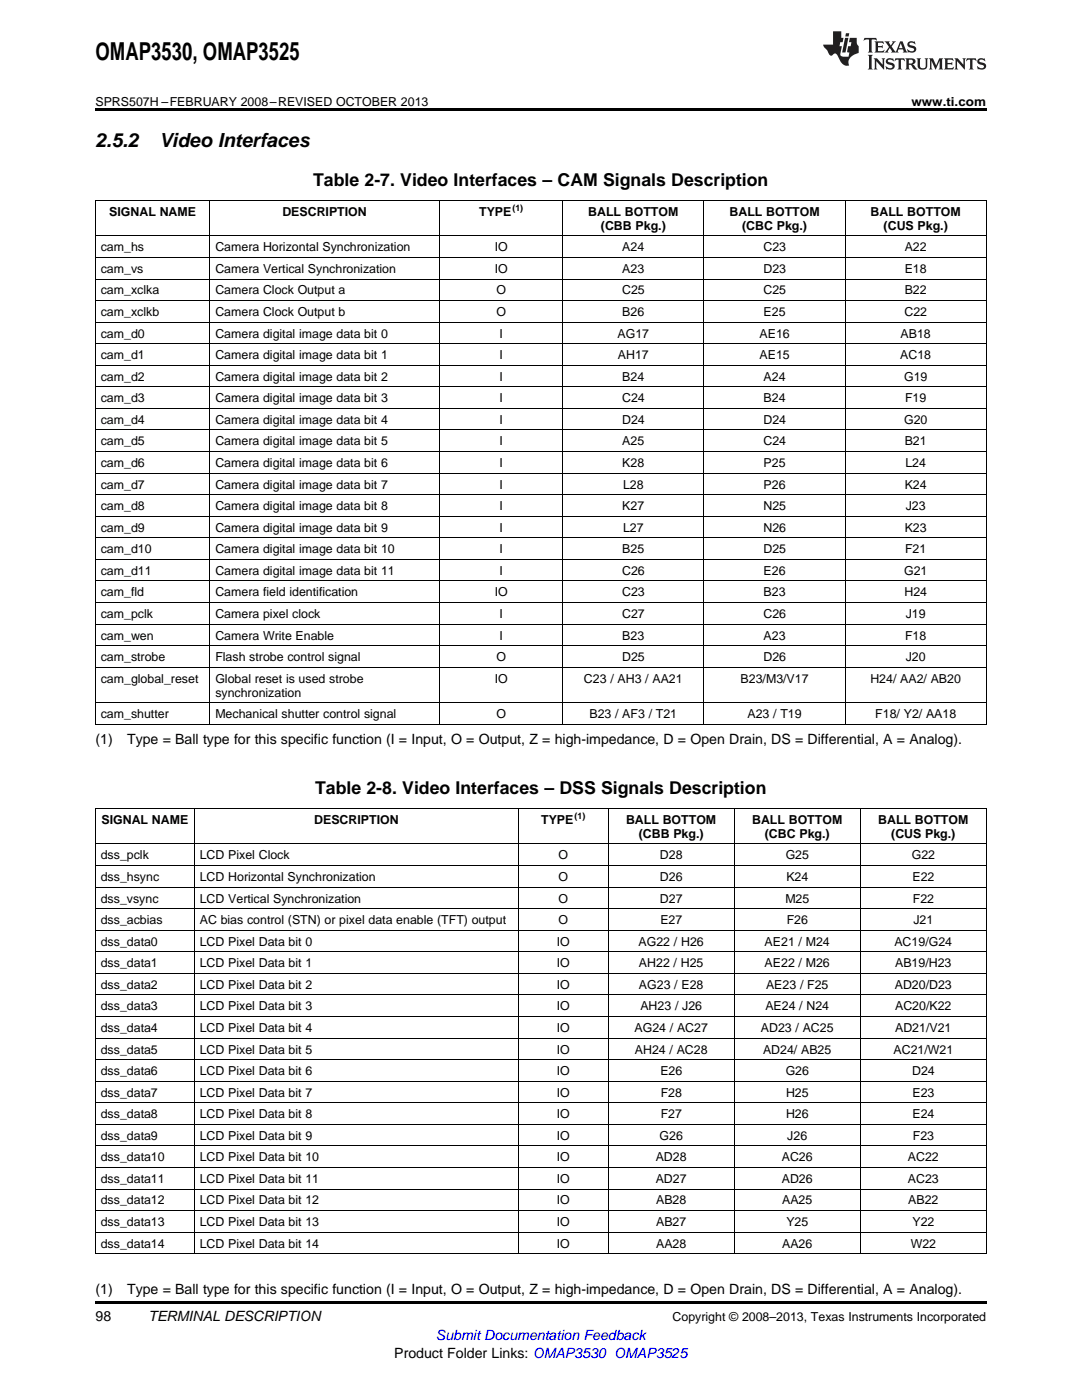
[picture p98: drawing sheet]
<svg xmlns="http://www.w3.org/2000/svg" width="216mm" height="279mm" viewBox="0 0 216 279" stroke-linecap="round" stroke-linejoin="round" font-family="sans-serif">
<defs><g id="words">
<text font-size="4.9" x="19" y="12">OMAP3530, OMAP3525</text>
<g font-size="3.9">
<text x="19" y="29.3">2.5.2</text>
<text x="31.7" y="29.3">Video Interfaces</text>
</g>
<g font-size="3.5">
<text x="62.5" y="37">Table 2-7. Video Interfaces – CAM Signals Description</text>
<text x="62.9" y="158.4">Table 2-8. Video Interfaces – DSS Signals Description</text>
</g>
<g font-size="2.8">
<text x="19" y="148.5">(1)</text>
<text x="25.4" y="148.5">Type = Ball type for this specific function (I = Input, O = Output, Z = high-impedance, D = Open Drain, DS = Differential, A = Analog).</text>
<text x="19" y="258.2">(1)</text>
<text x="19" y="263.6">98</text>
<text x="25.4" y="258.2">Type = Ball type for this specific function (I = Input, O = Output, Z = high-impedance, D = Open Drain, DS = Differential, A = Analog).</text>
<text x="29.6" y="263.6">TERMINAL DESCRIPTION</text>
<text x="78.7" y="270.9">Product Folder Links: OMAP3530 OMAP3525</text>
</g>
<text font-size="2.8" fill="#00f" x="87" y="267.4">Submit Documentation Feedback</text>
<g font-size="2.5">
<text x="19" y="21.1">SPRS507H –FEBRUARY 2008–REVISED OCTOBER 2013</text>
<text x="181.9" y="21.1">www.ti.com</text>
<text x="21.8" y="43">SIGNAL NAME</text>
<text x="56.3" y="43">DESCRIPTION</text>
<text x="95.6" y="43">TYPE</text>
<text x="117.4" y="43">BALL BOTTOM</text>
<text x="119.9" y="45.9">(CBB Pkg.)</text>
<text x="145.6" y="43">BALL BOTTOM</text>
<text x="148.1" y="45.9">(CBC Pkg.)</text>
<text x="173.7" y="43">BALL BOTTOM</text>
<text x="176.3" y="45.9">(CUS Pkg.)</text>
<text x="20.1" y="50.2">cam_hs</text>
<text x="43" y="50.2">Camera Horizontal Synchronization</text>
<text x="98.7" y="50.2">IO</text>
<text x="124.2" y="50.2">A24</text>
<text x="152.3" y="50.2">C23</text>
<text x="180.5" y="50.2">A22</text>
<text x="20.1" y="54.5">cam_vs</text>
<text x="20.1" y="58.8">cam_xclka</text>
<text x="43" y="54.5">Camera Vertical Synchronization</text>
<text x="43" y="58.8">Camera Clock Output a</text>
<text x="98.7" y="54.5">IO</text>
<text x="99.1" y="58.8">O</text>
<text x="124.1" y="58.8">C25</text>
<text x="124.2" y="54.5">A23</text>
<text x="152.3" y="54.5">D23</text>
<text x="152.3" y="58.8">C25</text>
<text x="180.5" y="54.5">E18</text>
<text x="180.5" y="58.8">B22</text>
<text x="20.1" y="63.1">cam_xclkb</text>
<text x="43" y="63.1">Camera Clock Output b</text>
<text x="99.1" y="63.1">O</text>
<text x="124.2" y="63.1">B26</text>
<text x="152.4" y="63.1">E25</text>
<text x="180.5" y="63.1">C22</text>
<text x="20.1" y="67.4">cam_d0</text>
<text x="20.1" y="71.7">cam_d1</text>
<text x="43" y="67.4">Camera digital image data bit 0</text>
<text x="43" y="71.7">Camera digital image data bit 1</text>
<text x="99.7" y="67.4">I</text>
<text x="99.7" y="71.7">I</text>
<text x="123.2" y="67.4">AG17</text>
<text x="123.3" y="71.7">AH17</text>
<text x="151.6" y="67.4">AE16</text>
<text x="151.6" y="71.7">AE15</text>
<text x="179.6" y="71.7">AC18</text>
<text x="179.7" y="67.4">AB18</text>
<text x="20.1" y="76">cam_d2</text>
<text x="43" y="76">Camera digital image data bit 2</text>
<text x="99.7" y="76">I</text>
<text x="124.2" y="76">B24</text>
<text x="152.4" y="76">A24</text>
<text x="180.4" y="76">G19</text>
<text x="20.1" y="80.3">cam_d3</text>
<text x="43" y="80.3">Camera digital image data bit 3</text>
<text x="99.7" y="80.3">I</text>
<text x="124.1" y="80.3">C24</text>
<text x="152.4" y="80.3">B24</text>
<text x="180.6" y="80.3">F19</text>
<text x="20.1" y="84.6">cam_d4</text>
<text x="20.1" y="88.9">cam_d5</text>
<text x="43" y="84.6">Camera digital image data bit 4</text>
<text x="43" y="88.9">Camera digital image data bit 5</text>
<text x="99.7" y="84.6">I</text>
<text x="99.7" y="88.9">I</text>
<text x="124.1" y="84.6">D24</text>
<text x="124.2" y="88.9">A25</text>
<text x="152.3" y="84.6">D24</text>
<text x="152.3" y="88.9">C24</text>
<text x="180.4" y="84.6">G20</text>
<text x="180.5" y="88.9">B21</text>
<text x="20.1" y="93.2">cam_d6</text>
<text x="43" y="93.2">Camera digital image data bit 6</text>
<text x="99.7" y="93.2">I</text>
<text x="124.2" y="93.2">K28</text>
<text x="152.4" y="93.2">P25</text>
<text x="180.7" y="93.2">L24</text>
<text x="20.1" y="97.5">cam_d7</text>
<text x="20.1" y="101.8">cam_d8</text>
<text x="43" y="97.5">Camera digital image data bit 7</text>
<text x="43" y="101.8">Camera digital image data bit 8</text>
<text x="99.7" y="97.5">I</text>
<text x="99.7" y="101.8">I</text>
<text x="124.2" y="101.8">K27</text>
<text x="124.3" y="97.5">L28</text>
<text x="152.3" y="101.8">N25</text>
<text x="152.4" y="97.5">P26</text>
<text x="180.5" y="97.5">K24</text>
<text x="180.7" y="101.8">J23</text>
<text x="20.1" y="106.1">cam_d9</text>
<text x="43" y="106.1">Camera digital image data bit 9</text>
<text x="99.7" y="106.1">I</text>
<text x="124.3" y="106.1">L27</text>
<text x="152.3" y="106.1">N26</text>
<text x="180.5" y="106.1">K23</text>
<text x="20.1" y="110.4">cam_d10</text>
<text x="43" y="110.4">Camera digital image data bit 10</text>
<text x="99.7" y="110.4">I</text>
<text x="124.2" y="110.4">B25</text>
<text x="152.3" y="110.4">D25</text>
<text x="180.6" y="110.4">F21</text>
<text x="20.1" y="114.7">cam_d11</text>
<text x="20.1" y="119">cam_fld</text>
<text x="43" y="114.7">Camera digital image data bit 11</text>
<text x="43" y="119">Camera field identification</text>
<text x="98.7" y="119">IO</text>
<text x="99.7" y="114.7">I</text>
<text x="124.1" y="114.7">C26</text>
<text x="124.1" y="119">C23</text>
<text x="152.4" y="114.7">E26</text>
<text x="152.4" y="119">B23</text>
<text x="180.4" y="114.7">G21</text>
<text x="180.5" y="119">H24</text>
<text x="20.1" y="123.3">cam_pclk</text>
<text x="43" y="123.3">Camera pixel clock</text>
<text x="99.7" y="123.3">I</text>
<text x="124.1" y="123.3">C27</text>
<text x="152.3" y="123.3">C26</text>
<text x="180.7" y="123.3">J19</text>
<text x="20.1" y="127.6">cam_wen</text>
<text x="20.1" y="131.9">cam_strobe</text>
<text x="43" y="127.6">Camera Write Enable</text>
<text x="43" y="131.9">Flash strobe control signal</text>
<text x="99.1" y="131.9">O</text>
<text x="99.7" y="127.6">I</text>
<text x="124.1" y="131.9">D25</text>
<text x="124.2" y="127.6">B23</text>
<text x="152.3" y="131.9">D26</text>
<text x="152.4" y="127.6">A23</text>
<text x="180.6" y="127.6">F18</text>
<text x="180.7" y="131.9">J20</text>
<text x="20.1" y="136.2">cam_global_reset</text>
<text x="43" y="136.2">Global reset is used strobe</text>
<text x="98.7" y="136.2">IO</text>
<text x="116.5" y="136.2">C23 / AH3 / AA21</text>
<text x="147.8" y="136.2">B23/M3/V17</text>
<text x="173.7" y="136.2">H24/ AA2/ AB20</text>
<text x="20.1" y="143.4">cam_shutter</text>
<text x="43" y="139.1">synchronization</text>
<text x="43" y="143.4">Mechanical shutter control signal</text>
<text x="99.1" y="143.4">O</text>
<text x="117.6" y="143.4">B23 / AF3 / T21</text>
<text x="149.2" y="143.4">A23 / T19</text>
<text x="174.7" y="143.4">F18/ Y2/ AA18</text>
<text x="20.2" y="164.4">SIGNAL NAME</text>
<text x="62.7" y="164.4">DESCRIPTION</text>
<text x="108" y="164.4">TYPE</text>
<text x="124.9" y="164.4">BALL BOTTOM</text>
<text x="127.5" y="167.2">(CBB Pkg.)</text>
<text x="150.1" y="164.4">BALL BOTTOM</text>
<text x="152.6" y="167.2">(CBC Pkg.)</text>
<text x="175.2" y="164.4">BALL BOTTOM</text>
<text x="177.8" y="167.2">(CUS Pkg.)</text>
<text x="20.1" y="171.5">dss_pclk</text>
<text x="39.9" y="171.5">LCD Pixel Clock</text>
<text x="111.4" y="171.5">O</text>
<text x="131.7" y="171.5">D28</text>
<text x="156.8" y="171.5">G25</text>
<text x="181.9" y="171.5">G22</text>
<text x="20.1" y="175.8">dss_hsync</text>
<text x="39.9" y="175.8">LCD Horizontal Synchronization</text>
<text x="111.4" y="175.8">O</text>
<text x="131.7" y="175.8">D26</text>
<text x="156.9" y="175.8">K24</text>
<text x="182.1" y="175.8">E22</text>
<text x="20.1" y="180.1">dss_vsync</text>
<text x="20.1" y="184.4">dss_acbias</text>
<text x="39.9" y="180.1">LCD Vertical Synchronization</text>
<text x="39.9" y="184.4">AC bias control (STN) or pixel data enable (TFT) output</text>
<text x="111.4" y="180.1">O</text>
<text x="111.4" y="184.4">O</text>
<text x="131.7" y="180.1">D27</text>
<text x="131.8" y="184.4">E27</text>
<text x="156.7" y="180.1">M25</text>
<text x="157" y="184.4">F26</text>
<text x="182.1" y="180.1">F22</text>
<text x="182.2" y="184.4">J21</text>
<text x="20.1" y="188.7">dss_data0</text>
<text x="39.9" y="188.7">LCD Pixel Data bit 0</text>
<text x="111.1" y="188.7">IO</text>
<text x="127.4" y="188.7">AG22 / H26</text>
<text x="152.6" y="188.7">AE21 / M24</text>
<text x="178.5" y="188.7">AC19/G24</text>
<text x="20.1" y="193">dss_data1</text>
<text x="20.1" y="197.3">dss_data2</text>
<text x="39.9" y="193">LCD Pixel Data bit 1</text>
<text x="39.9" y="197.3">LCD Pixel Data bit 2</text>
<text x="111.1" y="193">IO</text>
<text x="111.1" y="197.3">IO</text>
<text x="127.5" y="193">AH22 / H25</text>
<text x="127.5" y="197.3">AG23 / E28</text>
<text x="152.6" y="193">AE22 / M26</text>
<text x="152.9" y="197.3">AE23 / F25</text>
<text x="178.5" y="197.3">AD20/D23</text>
<text x="178.6" y="193">AB19/H23</text>
<text x="20.1" y="201.6">dss_data3</text>
<text x="39.9" y="201.6">LCD Pixel Data bit 3</text>
<text x="111.1" y="201.6">IO</text>
<text x="127.8" y="201.6">AH23 / J26</text>
<text x="152.7" y="201.6">AE24 / N24</text>
<text x="178.6" y="201.6">AC20/K22</text>
<text x="20.1" y="206">dss_data4</text>
<text x="39.9" y="206">LCD Pixel Data bit 4</text>
<text x="111.1" y="206">IO</text>
<text x="126.6" y="206">AG24 / AC27</text>
<text x="151.8" y="206">AD23 / AC25</text>
<text x="178.6" y="206">AD21/V21</text>
<text x="20.1" y="210.3">dss_data5</text>
<text x="20.1" y="214.6">dss_data6</text>
<text x="39.9" y="210.3">LCD Pixel Data bit 5</text>
<text x="39.9" y="214.6">LCD Pixel Data bit 6</text>
<text x="111.1" y="210.3">IO</text>
<text x="111.1" y="214.6">IO</text>
<text x="126.7" y="210.3">AH24 / AC28</text>
<text x="131.8" y="214.6">E26</text>
<text x="152.3" y="210.3">AD24/ AB25</text>
<text x="156.8" y="214.6">G26</text>
<text x="178.3" y="210.3">AC21/W21</text>
<text x="182" y="214.6">D24</text>
<text x="20.1" y="218.9">dss_data7</text>
<text x="39.9" y="218.9">LCD Pixel Data bit 7</text>
<text x="111.1" y="218.9">IO</text>
<text x="131.8" y="218.9">F28</text>
<text x="156.8" y="218.9">H25</text>
<text x="182.1" y="218.9">E23</text>
<text x="20.1" y="223.2">dss_data8</text>
<text x="20.1" y="227.5">dss_data9</text>
<text x="39.9" y="223.2">LCD Pixel Data bit 8</text>
<text x="39.9" y="227.5">LCD Pixel Data bit 9</text>
<text x="111.1" y="223.2">IO</text>
<text x="111.1" y="227.5">IO</text>
<text x="131.6" y="227.5">G26</text>
<text x="131.8" y="223.2">F27</text>
<text x="156.8" y="223.2">H26</text>
<text x="157.1" y="227.5">J26</text>
<text x="182.1" y="223.2">E24</text>
<text x="182.1" y="227.5">F23</text>
<text x="20.1" y="231.8">dss_data10</text>
<text x="39.9" y="231.8">LCD Pixel Data bit 10</text>
<text x="111.1" y="231.8">IO</text>
<text x="130.8" y="231.8">AD28</text>
<text x="156" y="231.8">AC26</text>
<text x="181.2" y="231.8">AC22</text>
<text x="20.1" y="236.1">dss_data11</text>
<text x="39.9" y="236.1">LCD Pixel Data bit 11</text>
<text x="111.1" y="236.1">IO</text>
<text x="130.8" y="236.1">AD27</text>
<text x="156" y="236.1">AD26</text>
<text x="181.2" y="236.1">AC23</text>
<text x="20.1" y="240.4">dss_data12</text>
<text x="20.1" y="244.7">dss_data13</text>
<text x="39.9" y="240.4">LCD Pixel Data bit 12</text>
<text x="39.9" y="244.7">LCD Pixel Data bit 13</text>
<text x="111.1" y="240.4">IO</text>
<text x="111.1" y="244.7">IO</text>
<text x="130.9" y="240.4">AB28</text>
<text x="130.9" y="244.7">AB27</text>
<text x="156.1" y="240.4">AA25</text>
<text x="156.9" y="244.7">Y25</text>
<text x="181.2" y="240.4">AB22</text>
<text x="182.1" y="244.7">Y22</text>
<text x="20.1" y="249">dss_data14</text>
<text x="39.9" y="249">LCD Pixel Data bit 14</text>
<text x="111.1" y="249">IO</text>
<text x="130.9" y="249">AA28</text>
<text x="156.1" y="249">AA26</text>
<text x="181.7" y="249">W22</text>
<text x="134.2" y="263.6">Copyright © 2008–2013, Texas Instruments Incorporated</text>
</g>
<g font-size="1.8">
<text x="102.3" y="42.1">(1)</text>
<text x="114.6" y="163.4">(1)</text>
</g>
</g></defs>
<path d="M19 21.6h177.8v.6h-177.8zM19 259.7h177.8v.5h-177.8z" fill="#000"/>
<g fill="none" stroke="#000" stroke-width=".2">
<path d="M19 40h177.8M19 60h177.8M19 55.7h177.8M19 51.4h177.8M19 47.1h177.8M19.1 40v104.6M41.9 40v104.6M87.6 40v104.6M112.3 40v104.6M140.5 40v104.6M168.6 40v104.6M196.8 40v104.6"/>
<path d="M19 77.2h177.8M19 72.9h177.8M19 68.6h177.8M19 64.3h177.8M19 98.7h177.8M19 94.4h177.8M19 90.1h177.8M19 85.8h177.8M19 81.5h177.8M19 115.9h177.8M19 111.6h177.8M19 107.3h177.8"/>
<path d="M19 103h177.8M19 133.2h177.8M19 128.9h177.8M19 124.5h177.8M19 120.2h177.8M19 144.6h177.8M19 140.3h177.8M19 177h177.8M19 172.7h177.8M19 168.4h177.8M19 161.3h177.8M19.1 161.4v88.9"/>
<path d="M38.8 161.4v88.9M103.4 161.4v88.9M121.3 161.4v88.9M146.5 161.4v88.9M171.6 161.4v88.9M196.8 161.4v88.9M19 198.6h177.8M19 194.3h177.8M19 190h177.8M19 185.6h177.8M19 181.3h177.8M19 215.8h177.8"/>
<path d="M19 211.5h177.8M19 207.2h177.8M19 202.9h177.8M19 237.3h177.8M19 233h177.8M19 228.7h177.8M19 224.4h177.8M19 220.1h177.8M19 250.2h177.8M19 245.9h177.8M19 241.6h177.8"/>
</g>
<g fill="#231f20">
<path d="M172.5 7.6l-.1 .5 .4-.2h.6v.1v2.1l-.2 .4h.9l-.2-.4v-2.1l.1-.1h.5l.5 .2-.2-.5zM174.5 8.3l.2 .3v1.5l-.2 .4h1.8l.2-.6a1.04 1.04 0 0 1-1.3 .2v-.7h.6l.3 .2v-.6l-.3 .2h-.6v-.6l.8-.1 .4 .3-.2-.5zM176.5 8.3l.9 1.1-.9 1.1h.8l-.2-.2 .4-.7 .5 .7-.2 .2h1.5l-.2-.2 .2-.4h.9l.1 .4-.2 .2h1l-.3-.3-.7-1.9h-.5l-.9 2-.8-1 .9-1h-.8l.1 .3-.4 .5-.3-.6 .1-.2zM179.7 8.6l.4 1h-.7zM181.3 8.4a.63 .63 0 0 0-.2 .7 .63 .63 0 0 0 .6 .4l.6 .2 .1 .2a.75 .75 0 0 1-.7 .4 .75 .75 0 0 1-.6-.5l.1 .7 .1-.1a1.11 1.11 0 0 0 1.5-.6 1.13 1.13 0 0 0-1.2-.8l-.1-.4a1.04 1.04 0 0 1 1.2 .2l-.2-.5-.2 .1-.4-.2zM173.2 10.9l.2 .4v2.2l-.2 .4h1l-.3-.4v-2.2l.3-.4zM174.3 11.6l.3 .4v1.5l-.3 .4h.8l-.2-.4v-1.3l1.5 1.7v-1.9l.2-.4h-.7l.2 .4v.9l-1.1-1.3zM177 11.8a.62 .62 0 0 0-.2 .7 .62 .62 0 0 0 .6 .4l.6 .1 .1 .3a.76 .76 0 0 1-.7 .3 .76 .76 0 0 1-.7-.4l.2 .7 .1-.1a1.11 1.11 0 0 0 1.5-.6 1.13 1.13 0 0 0-1.2-.8l-.1-.4a1.04 1.04 0 0 1 1.2 .2l-.2-.6-.2 .1-.5-.1zM178.7 11.6l-.2 .6a.61 .61 0 0 1 .8-.3v1.6l-.2 .4h.9l-.2-.4v-1.6a.63 .63 0 0 1 .7 .3l-.1-.6zM180.6 11.6l.3 .4v1.5l-.3 .4h1l-.2-.2-.1-.8 .6 .2a.76 .76 0 0 0 1.2 .7l-1-1a.58 .58 0 0 0 .6-.5 .58 .58 0 0 0-.5-.6zM181.4 11.9h.1a.45 .45 0 0 1 .5 .1 .45 .45 0 0 1 .1 .5l-.8 .2zM182.9 11.6l.2 .2a2.17 2.17 0 0 0 .3 1.9 .99 .99 0 0 0 1.6-.6v-1.1l.2-.4h-.7l.2 .2a1.92 1.92 0 0 1-.2 1.8 .6 .6 0 0 1-.9-.5v-1.1l.2-.4zM185.4 11.6l.2 .4v1.5l-.2 .4h.7l-.2-.4v-1.4l.8 1.8 .8-1.8v1.4l-.2 .4h.9l-.2-.4v-1.5l.2-.4h-.8l-.6 1.5-.6-1.5zM188.4 11.6l.2 .4v1.5l-.2 .4h1.8l.1-.6a1.04 1.04 0 0 1-1.2 .1v-.6h.5l.4 .2v-.6l-.4 .2h-.5v-.7h.8l.3 .3-.1-.6zM190.5 11.6l.2 .4v1.5l-.2 .4h.7l-.2-.4v-1.3l1.5 1.7v-1.9l.2-.4h-.7l.2 .4v.9l-1.1-1.3zM192.9 11.6l-.1 .6a.61 .61 0 0 1 .7-.3l.1 1.6-.3 .4h1l-.3-.4 .1-1.6a.63 .63 0 0 1 .7 .3l-.1-.6zM195.2 11.8a.62 .62 0 0 0-.2 .7 .62 .62 0 0 0 .6 .4l.6 .1 .1 .3a.76 .76 0 0 1-.7 .3 .76 .76 0 0 1-.6-.4l.1 .7 .1-.1a1.11 1.11 0 0 0 1.6-.6 1.13 1.13 0 0 0-1.3-.8l-.1-.4a1.04 1.04 0 0 1 1.2 .2l-.1-.6-.2 .1-.5-.1z"/>
<path d="M166.2 6.3v2.6h-1.9v.4l.8 .9a.91 .91 0 0 0 1 .8 .56 .56 0 0 1 .5-.3 .56 .56 0 0 1 .5 .3l.4 .8a1.53 1.53 0 0 0 1.9 1.2 1.54 1.54 0 0 1 1-2.1l.9-.3v-1.4a1.52 1.52 0 0 1-.4-1.6h-1.3l-.2 .8h.5l-.2 .8h-.5l-.1 1v.2l.4 .1-.2 .8a1.93 1.93 0 0 1-1.6-.3l.3-1.8h-.5l.2-.8h.4l.2-.8h-.4v-1.3zM168.6 7.6l-.6 2.9h.7l.6-2.9zM168.8 6.6l-.1 .7h.6l.2-.7z"/>
</g>
<use href="#words"/>
</svg>
